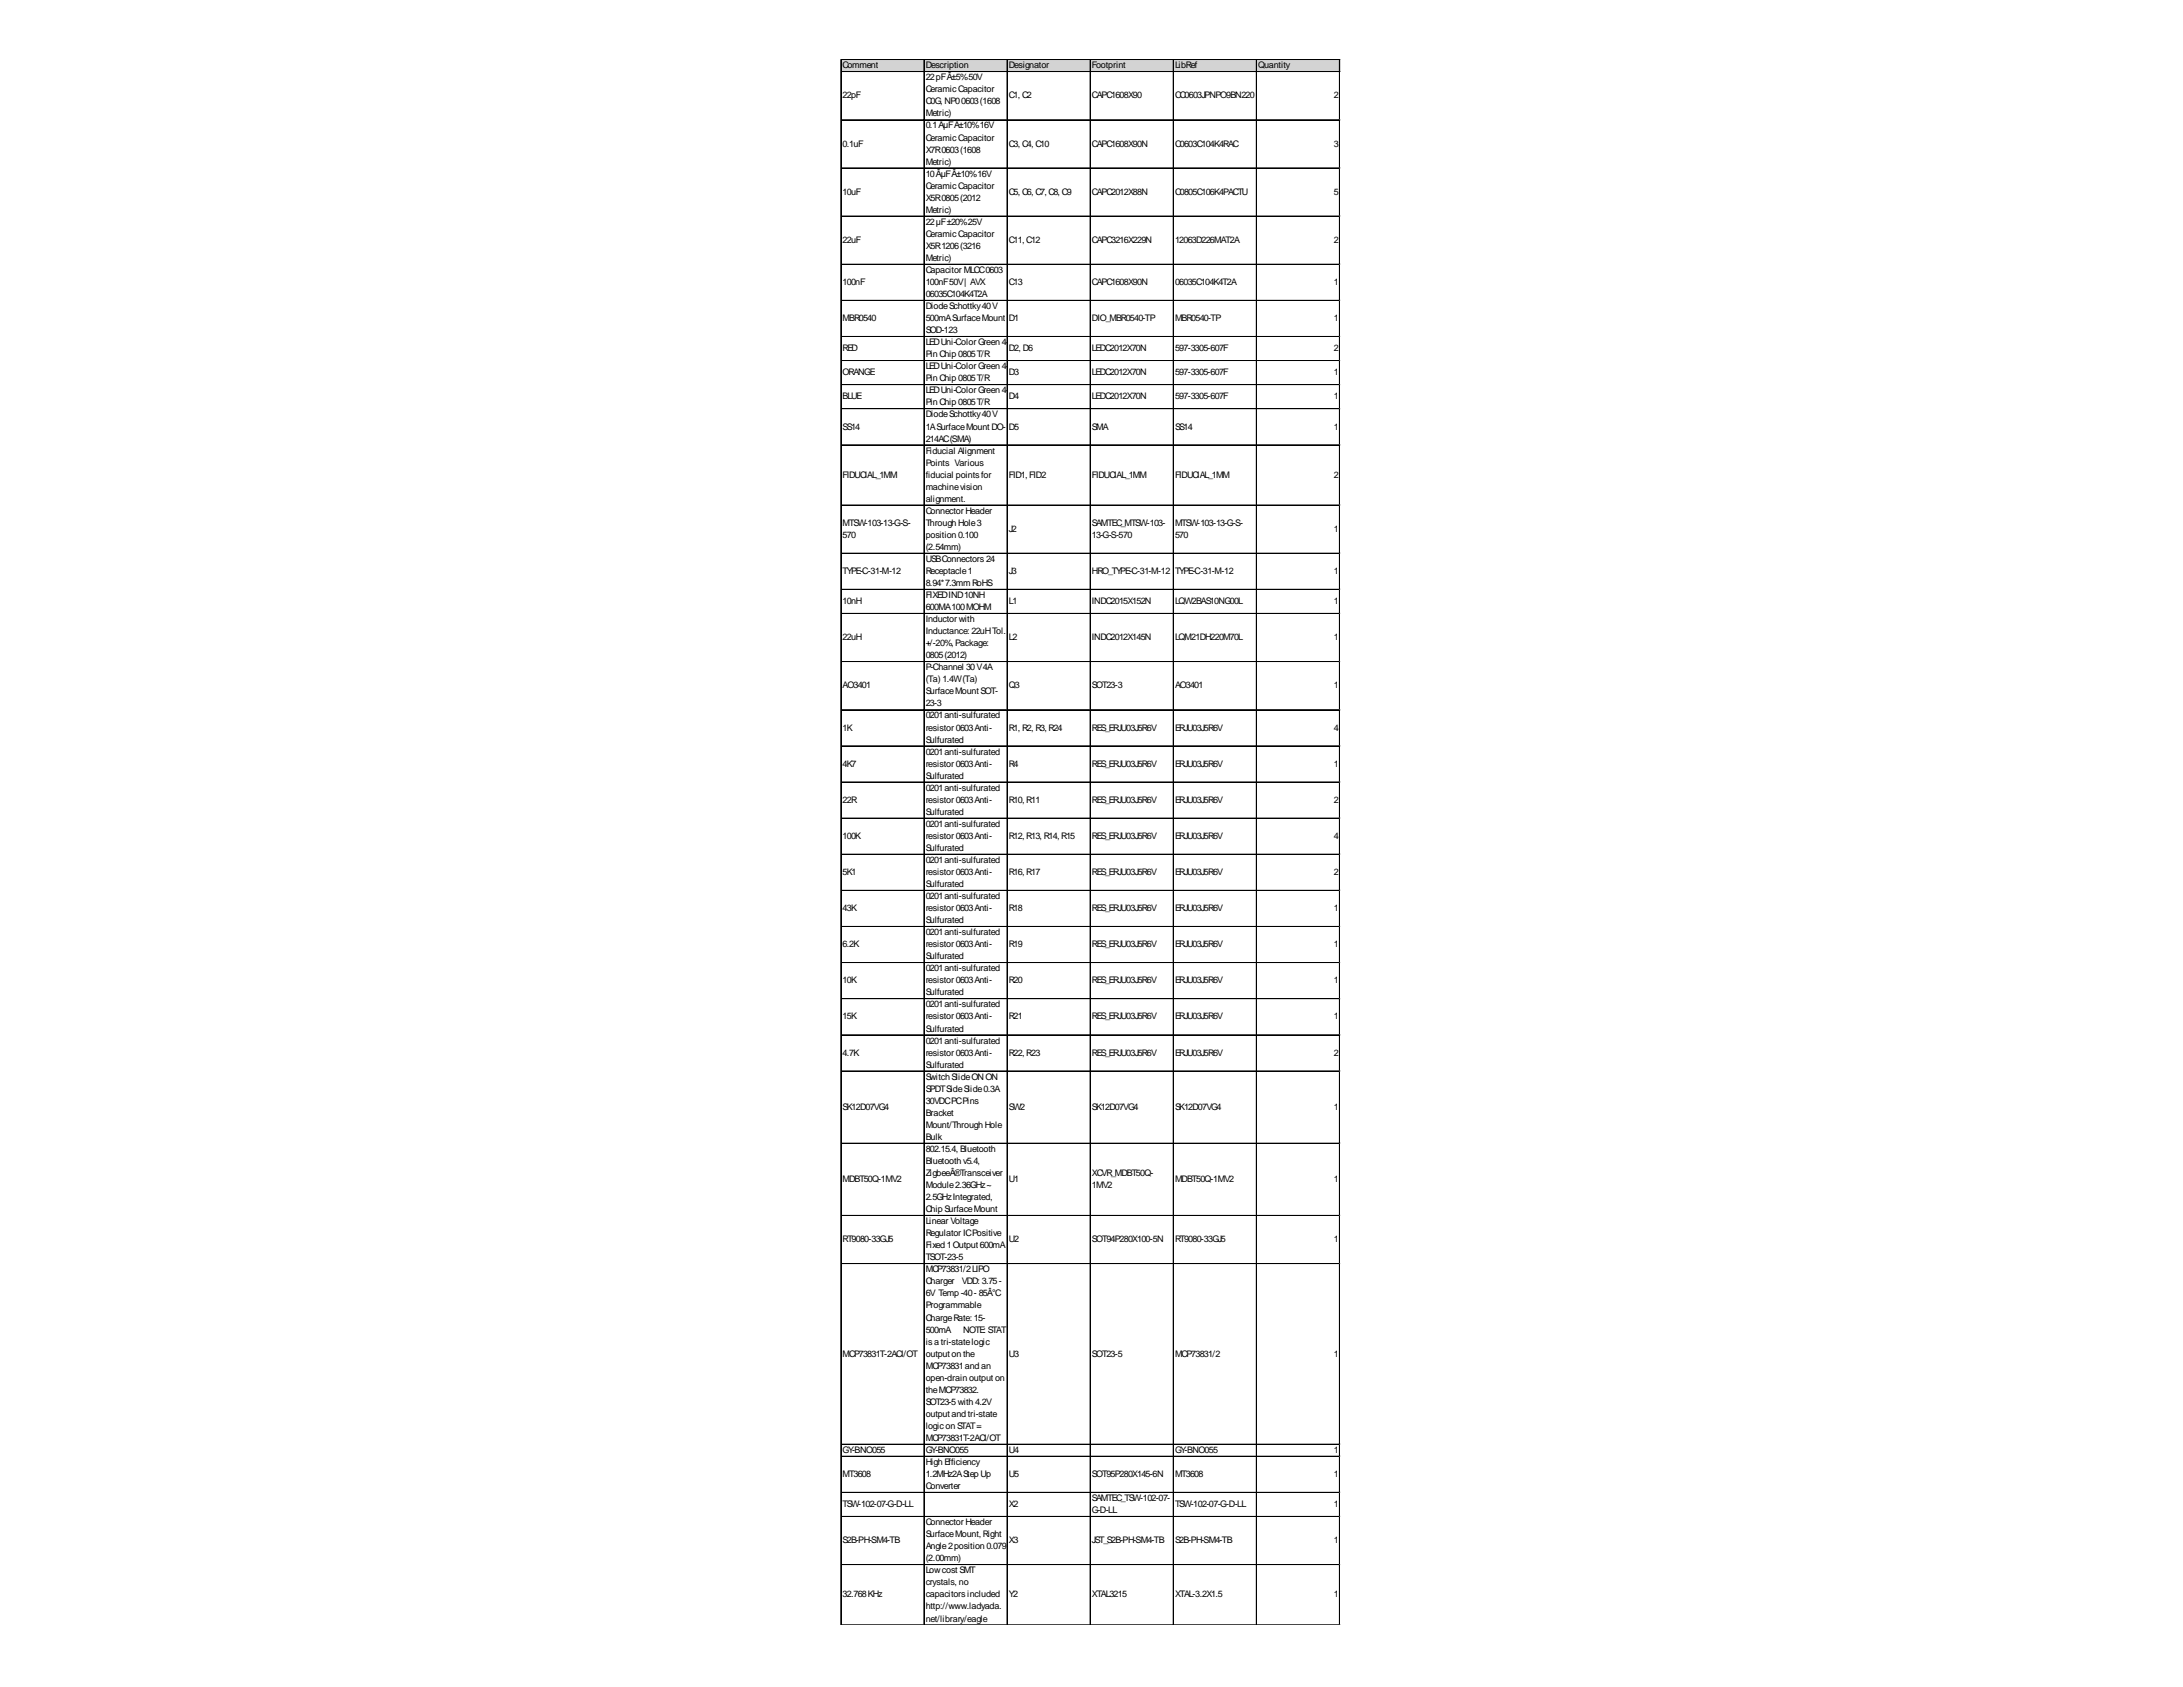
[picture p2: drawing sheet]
<svg xmlns="http://www.w3.org/2000/svg" width="279mm" height="216mm" viewBox="0 0 279 216" stroke-linecap="round" stroke-linejoin="round" font-family="sans-serif">
<defs><g id="words">
<g font-size="1.2">
<text x="107.8" y="8.7">Comment</text>
<text x="118.5" y="8.7">Description</text>
<text x="118.5" y="10.3">22pFÂ±5%50V</text>
<text x="118.5" y="11.8">CeramicCapacitor</text>
<text x="129.1" y="8.7">Designator</text>
<text x="139.8" y="8.7">Footprint</text>
<text x="150.4" y="8.7">LibRef</text>
<text x="161" y="8.7">Quantity</text>
<text x="107.8" y="12.6">22pF</text>
<text x="118.5" y="13.4">C0G, NP00603(1608</text>
<text x="118.5" y="14.9">Metric)</text>
<text x="118.5" y="16.4">0.1ÂµFÂ±10%16V</text>
<text x="118.5" y="18">CeramicCapacitor</text>
<text x="129.1" y="12.6">C1, C2</text>
<text x="139.8" y="12.6">CAPC1608X90</text>
<text x="150.4" y="12.6">CC0603JPNPO9BN220</text>
<text x="170.7" y="12.6">2</text>
<text x="107.8" y="18.8">0.1uF</text>
<text x="118.5" y="19.5">X7R0603(1608</text>
<text x="118.5" y="21.1">Metric)</text>
<text x="118.5" y="22.6">10ÂµFÂ±10%16V</text>
<text x="129.1" y="18.8">C3, C4, C10</text>
<text x="139.8" y="18.8">CAPC1608X90N</text>
<text x="150.4" y="18.8">C0603C104K4RAC</text>
<text x="170.7" y="18.8">3</text>
<text x="107.8" y="24.9">10uF</text>
<text x="118.5" y="24.1">CeramicCapacitor</text>
<text x="118.5" y="25.7">X5R0805(2012</text>
<text x="118.5" y="27.2">Metric)</text>
<text x="118.5" y="28.8">22µF±20%25V</text>
<text x="129.1" y="24.9">C5, C6, C7, C8, C9</text>
<text x="139.8" y="24.9">CAPC2012X88N</text>
<text x="150.4" y="24.9">C0805C106K4PACTU</text>
<text x="170.7" y="24.9">5</text>
<text x="107.8" y="31.1">22uF</text>
<text x="118.5" y="30.3">CeramicCapacitor</text>
<text x="118.5" y="31.9">X5R1206(3216</text>
<text x="118.5" y="33.4">Metric)</text>
<text x="118.5" y="34.9">Capacitor MLCC0603</text>
<text x="129.1" y="31.1">C11, C12</text>
<text x="139.8" y="31.1">CAPC3216X229N</text>
<text x="150.4" y="31.1">12063D226MAT2A</text>
<text x="170.7" y="31.1">2</text>
<text x="107.8" y="36.5">100nF</text>
<text x="107.8" y="41.1">MBR0540</text>
<text x="118.5" y="36.5">100nF50V| AVX</text>
<text x="118.5" y="38">06035C104K4T2A</text>
<text x="118.5" y="39.6">DiodeSchottky40V</text>
<text x="118.5" y="41.1">500mASurfaceMount</text>
<text x="129.1" y="36.5">C13</text>
<text x="129.1" y="41.1">D1</text>
<text x="139.8" y="36.5">CAPC1608X90N</text>
<text x="139.8" y="41.1">DIO_MBR0540-TP</text>
<text x="150.4" y="36.5">06035C104K4T2A</text>
<text x="150.4" y="41.1">MBR0540-TP</text>
<text x="170.7" y="36.5">1</text>
<text x="170.7" y="41.1">1</text>
<text x="107.8" y="45">RED</text>
<text x="118.5" y="42.6">SOD-123</text>
<text x="118.5" y="44.2">LEDUni-Color Green 4-</text>
<text x="118.5" y="45.7">Pin Chip 0805T/R</text>
<text x="118.5" y="47.3">LEDUni-Color Green 4-</text>
<text x="129.1" y="45">D2, D6</text>
<text x="139.8" y="45">LEDC2012X70N</text>
<text x="150.4" y="45">597-3305-607F</text>
<text x="170.7" y="45">2</text>
<text x="107.8" y="48">ORANGE</text>
<text x="107.8" y="51.1">BLUE</text>
<text x="118.5" y="48.8">Pin Chip 0805T/R</text>
<text x="118.5" y="50.3">LEDUni-Color Green 4-</text>
<text x="118.5" y="51.9">Pin Chip 0805T/R</text>
<text x="118.5" y="53.4">DiodeSchottky40V</text>
<text x="129.1" y="48">D3</text>
<text x="129.1" y="51.1">D4</text>
<text x="139.8" y="48">LEDC2012X70N</text>
<text x="139.8" y="51.1">LEDC2012X70N</text>
<text x="150.4" y="48">597-3305-607F</text>
<text x="150.4" y="51.1">597-3305-607F</text>
<text x="170.7" y="48">1</text>
<text x="170.7" y="51.1">1</text>
<text x="107.8" y="55">SS14</text>
<text x="118.5" y="55">1ASurfaceMount DO-</text>
<text x="118.5" y="56.5">214AC(SMA)</text>
<text x="118.5" y="58">Fiducial Alignment</text>
<text x="118.5" y="59.6">Points Various</text>
<text x="129.1" y="55">D5</text>
<text x="139.8" y="55">SMA</text>
<text x="150.4" y="55">SS14</text>
<text x="170.7" y="55">1</text>
<text x="107.8" y="61.1">FIDUCIAL_1MM</text>
<text x="118.5" y="61.1">fiducial pointsfor</text>
<text x="118.5" y="62.7">machinevision</text>
<text x="118.5" y="64.2">alignment.</text>
<text x="118.5" y="65.8">Connector Header</text>
<text x="129.1" y="61.1">FID1, FID2</text>
<text x="139.8" y="61.1">FIDUCIAL_1MM</text>
<text x="150.4" y="61.1">FIDUCIAL_1MM</text>
<text x="170.7" y="61.1">2</text>
<text x="107.8" y="67.3">MTSW-103-13-G-S-</text>
<text x="107.8" y="68.8">570</text>
<text x="118.5" y="67.3">Through Hole3</text>
<text x="118.5" y="68.8">position 0.100</text>
<text x="118.5" y="70.4">(2.54mm)</text>
<text x="118.5" y="71.9">USBConnectors 24</text>
<text x="129.1" y="68.1">J2</text>
<text x="139.8" y="67.3">SAMTEC_MTSW-103-</text>
<text x="139.8" y="68.8">13-G-S-570</text>
<text x="150.4" y="67.3">MTSW-103-13-G-S-</text>
<text x="150.4" y="68.8">570</text>
<text x="170.7" y="68.1">1</text>
<text x="107.8" y="73.5">TYPE-C-31-M-12</text>
<text x="107.8" y="77.3">10nH</text>
<text x="118.5" y="73.5">Receptacle1</text>
<text x="118.5" y="75">8.94*7.3mmRoHS</text>
<text x="118.5" y="76.5">FIXEDIND10NH</text>
<text x="129.1" y="73.5">J3</text>
<text x="129.1" y="77.3">L1</text>
<text x="139.8" y="73.5">HRO_TYPE-C-31-M-12</text>
<text x="139.8" y="77.3">INDC2015X152N</text>
<text x="150.4" y="73.5">TYPE-C-31-M-12</text>
<text x="150.4" y="77.3">LQW2BAS10NG00L</text>
<text x="170.7" y="73.5">1</text>
<text x="170.7" y="77.3">1</text>
<text x="107.8" y="81.9">22uH</text>
<text x="118.5" y="78.1">600MA100MOHM</text>
<text x="118.5" y="79.6">Inductor with</text>
<text x="118.5" y="81.2">Inductance: 22uHTol.</text>
<text x="118.5" y="82.7">+/-20%, Package:</text>
<text x="129.1" y="81.9">L2</text>
<text x="139.8" y="81.9">INDC2012X145N</text>
<text x="150.4" y="81.9">LQM21DH220M70L</text>
<text x="170.7" y="81.9">1</text>
<text x="107.8" y="88.1">AO3401</text>
<text x="118.5" y="84.2">0805(2012)</text>
<text x="118.5" y="85.8">P-Channel 30V4A</text>
<text x="118.5" y="87.3">(Ta) 1.4W(Ta)</text>
<text x="118.5" y="88.9">SurfaceMount SOT-</text>
<text x="129.1" y="88.1">Q3</text>
<text x="139.8" y="88.1">SOT23-3</text>
<text x="150.4" y="88.1">AO3401</text>
<text x="170.7" y="88.1">1</text>
<text x="107.8" y="93.5">1K</text>
<text x="118.5" y="90.4">23-3</text>
<text x="118.5" y="91.9">0201anti-sulfurated</text>
<text x="118.5" y="93.5">resistor 0603Anti-</text>
<text x="118.5" y="95">Sulfurated</text>
<text x="129.1" y="93.5">R1, R2, R3, R24</text>
<text x="139.8" y="93.5">RES_ERJU03J5R6V</text>
<text x="150.4" y="93.5">ERJU03J5R6V</text>
<text x="170.7" y="93.5">4</text>
<text x="107.8" y="98.1">4K7</text>
<text x="118.5" y="96.6">0201anti-sulfurated</text>
<text x="118.5" y="98.1">resistor 0603Anti-</text>
<text x="118.5" y="99.7">Sulfurated</text>
<text x="118.5" y="101.2">0201anti-sulfurated</text>
<text x="129.1" y="98.1">R4</text>
<text x="139.8" y="98.1">RES_ERJU03J5R6V</text>
<text x="150.4" y="98.1">ERJU03J5R6V</text>
<text x="170.7" y="98.1">1</text>
<text x="107.8" y="102.7">22R</text>
<text x="107.8" y="107.4">100K</text>
<text x="118.5" y="102.7">resistor 0603Anti-</text>
<text x="118.5" y="104.3">Sulfurated</text>
<text x="118.5" y="105.8">0201anti-sulfurated</text>
<text x="118.5" y="107.4">resistor 0603Anti-</text>
<text x="129.1" y="102.7">R10, R11</text>
<text x="129.1" y="107.4">R12, R13, R14, R15</text>
<text x="139.8" y="102.7">RES_ERJU03J5R6V</text>
<text x="139.8" y="107.4">RES_ERJU03J5R6V</text>
<text x="150.4" y="102.7">ERJU03J5R6V</text>
<text x="150.4" y="107.4">ERJU03J5R6V</text>
<text x="170.7" y="102.7">2</text>
<text x="170.7" y="107.4">4</text>
<text x="107.8" y="112">5K1</text>
<text x="118.5" y="108.9">Sulfurated</text>
<text x="118.5" y="110.4">0201anti-sulfurated</text>
<text x="118.5" y="112">resistor 0603Anti-</text>
<text x="118.5" y="113.5">Sulfurated</text>
<text x="129.1" y="112">R16, R17</text>
<text x="139.8" y="112">RES_ERJU03J5R6V</text>
<text x="150.4" y="112">ERJU03J5R6V</text>
<text x="170.7" y="112">2</text>
<text x="107.8" y="116.6">43K</text>
<text x="118.5" y="115.1">0201anti-sulfurated</text>
<text x="118.5" y="116.6">resistor 0603Anti-</text>
<text x="118.5" y="118.1">Sulfurated</text>
<text x="118.5" y="119.7">0201anti-sulfurated</text>
<text x="129.1" y="116.6">R18</text>
<text x="139.8" y="116.6">RES_ERJU03J5R6V</text>
<text x="150.4" y="116.6">ERJU03J5R6V</text>
<text x="170.7" y="116.6">1</text>
<text x="107.8" y="121.2">6.2K</text>
<text x="107.8" y="125.9">10K</text>
<text x="118.5" y="121.2">resistor 0603Anti-</text>
<text x="118.5" y="122.8">Sulfurated</text>
<text x="118.5" y="124.3">0201anti-sulfurated</text>
<text x="118.5" y="125.9">resistor 0603Anti-</text>
<text x="129.1" y="121.2">R19</text>
<text x="129.1" y="125.9">R20</text>
<text x="139.8" y="121.2">RES_ERJU03J5R6V</text>
<text x="139.8" y="125.9">RES_ERJU03J5R6V</text>
<text x="150.4" y="121.2">ERJU03J5R6V</text>
<text x="150.4" y="125.9">ERJU03J5R6V</text>
<text x="170.7" y="121.2">1</text>
<text x="170.7" y="125.9">1</text>
<text x="107.8" y="130.5">15K</text>
<text x="118.5" y="127.4">Sulfurated</text>
<text x="118.5" y="128.9">0201anti-sulfurated</text>
<text x="118.5" y="130.5">resistor 0603Anti-</text>
<text x="129.1" y="130.5">R21</text>
<text x="139.8" y="130.5">RES_ERJU03J5R6V</text>
<text x="150.4" y="130.5">ERJU03J5R6V</text>
<text x="170.7" y="130.5">1</text>
<text x="107.8" y="135.1">4.7K</text>
<text x="118.5" y="132">Sulfurated</text>
<text x="118.5" y="133.6">0201anti-sulfurated</text>
<text x="118.5" y="135.1">resistor 0603Anti-</text>
<text x="118.5" y="136.6">Sulfurated</text>
<text x="129.1" y="135.1">R22, R23</text>
<text x="139.8" y="135.1">RES_ERJU03J5R6V</text>
<text x="150.4" y="135.1">ERJU03J5R6V</text>
<text x="170.7" y="135.1">2</text>
<text x="107.8" y="142">SK12D07VG4</text>
<text x="118.5" y="138.2">Switch SlideONON</text>
<text x="118.5" y="139.7">SPDTSideSlide0.3A</text>
<text x="118.5" y="141.3">30VDCPCPins</text>
<text x="118.5" y="142.8">Bracket</text>
<text x="129.1" y="142">SW2</text>
<text x="139.8" y="142">SK12D07VG4</text>
<text x="150.4" y="142">SK12D07VG4</text>
<text x="170.7" y="142">1</text>
<text x="118.5" y="144.3">Mount/Through Hole</text>
<text x="118.5" y="145.9">Bulk</text>
<text x="118.5" y="147.4">802.15.4, Bluetooth</text>
<text x="118.5" y="149">Bluetooth v5.4,</text>
<text x="107.8" y="151.3">MDBT50Q-1MV2</text>
<text x="118.5" y="150.5">ZigbeeÂ®Transceiver</text>
<text x="118.5" y="152">Module2.36GHz~</text>
<text x="118.5" y="153.6">2.5GHzIntegrated,</text>
<text x="118.5" y="155.1">Chip SurfaceMount</text>
<text x="129.1" y="151.3">U1</text>
<text x="139.8" y="150.5">XCVR_MDBT50Q-</text>
<text x="139.8" y="152">1MV2</text>
<text x="150.4" y="151.3">MDBT50Q-1MV2</text>
<text x="170.7" y="151.3">1</text>
<text x="107.8" y="159">RT9080-33GJ5</text>
<text x="118.5" y="156.7">Linear Voltage</text>
<text x="118.5" y="158.2">Regulator ICPositive</text>
<text x="118.5" y="159.8">Fixed 1Output 600mA</text>
<text x="118.5" y="161.3">TSOT-23-5</text>
<text x="129.1" y="159">U2</text>
<text x="139.8" y="159">SOT94P280X100-5N</text>
<text x="150.4" y="159">RT9080-33GJ5</text>
<text x="170.7" y="159">1</text>
<text x="118.5" y="162.8">MCP73831/2LIPO</text>
<text x="118.5" y="164.4">Charger</text>
<text x="118.5" y="165.9">6V Temp -40- 85Â°C</text>
<text x="118.5" y="167.5">Programmable</text>
<text x="123.1" y="164.4">VDD: 3.75-</text>
<text x="107.8" y="173.6">MCP73831T-2ACI/OT</text>
<text x="118.5" y="169">ChargeRate: 15-</text>
<text x="118.5" y="170.5">500mA</text>
<text x="118.5" y="172.1">isa tri-statelogic</text>
<text x="118.5" y="173.6">output on the</text>
<text x="123.3" y="170.5">NOTE: STAT</text>
<text x="129.1" y="173.6">U3</text>
<text x="139.8" y="173.6">SOT23-5</text>
<text x="150.4" y="173.6">MCP73831/2</text>
<text x="170.7" y="173.6">1</text>
<text x="118.5" y="175.2">MCP73831and an</text>
<text x="118.5" y="176.7">open-drain output on</text>
<text x="118.5" y="178.2">theMCP73832.</text>
<text x="118.5" y="179.8">SOT23-5with 4.2V</text>
<text x="107.8" y="185.9">GY-BNO055</text>
<text x="118.5" y="181.3">output and tri-state</text>
<text x="118.5" y="182.9">logicon STAT=</text>
<text x="118.5" y="184.4">MCP73831T-2ACI/OT</text>
<text x="118.5" y="185.9">GY-BNO055</text>
<text x="129.1" y="185.9">U4</text>
<text x="150.4" y="185.9">GY-BNO055</text>
<text x="170.7" y="185.9">1</text>
<text x="107.8" y="189">MT3608</text>
<text x="118.5" y="187.5">High Efficiency</text>
<text x="118.5" y="189">1.2MHz2AStep Up</text>
<text x="118.5" y="190.6">Converter</text>
<text x="129.1" y="189">U5</text>
<text x="139.8" y="189">SOT95P280X145-6N</text>
<text x="150.4" y="189">MT3608</text>
<text x="170.7" y="189">1</text>
<text x="107.8" y="192.9">TSW-102-07-G-D-LL</text>
<text x="107.8" y="197.5">S2B-PH-SM4-TB</text>
<text x="118.5" y="195.2">Connector Header</text>
<text x="118.5" y="196.7">SurfaceMount, Right</text>
<text x="129.1" y="192.9">X2</text>
<text x="129.1" y="197.5">X3</text>
<text x="139.8" y="192.1">SAMTEC_TSW-102-07-</text>
<text x="139.8" y="193.7">G-D-LL</text>
<text x="139.8" y="197.5">JST_S2B-PH-SM4-TB</text>
<text x="150.4" y="192.9">TSW-102-07-G-D-LL</text>
<text x="150.4" y="197.5">S2B-PH-SM4-TB</text>
<text x="170.7" y="192.9">1</text>
<text x="170.7" y="197.5">1</text>
<text x="118.5" y="198.3">Angle2position 0.079</text>
<text x="118.5" y="199.8">(2.00mm)</text>
<text x="118.5" y="201.4">Lowcost SMT</text>
<text x="118.5" y="202.9">crystals, no</text>
<text x="107.8" y="204.4">32.768KHz</text>
<text x="118.5" y="204.4">capacitors included</text>
<text x="118.5" y="206">http://www.ladyada.</text>
<text x="118.5" y="207.5">net/library/eagle</text>
<text x="129.1" y="204.4">Y2</text>
<text x="139.8" y="204.4">XTAL3215</text>
<text x="150.4" y="204.4">XTAL-3.2X1.5</text>
<text x="170.7" y="204.4">1</text>
</g>
</g></defs>
<path d="M107.6 7.6h64v1.6h-64z" fill="#d3d3d3"/>
<g fill="none" stroke="#000" stroke-width=".13">
<path d="M107.6 7.6v200.3M107.7 7.6v200.3M107.7 7.6h63.8M107.7 7.7h63.8M107.7 9.2h63.8M107.7 15.3h63.8M107.7 15.4h63.8M118.2 7.7v200.2M118.3 7.7v200.2M128.9 7.7v200.2M139.5 7.7v200.2M139.6 7.7v200.2"/>
<path d="M150.2 7.7v200.2M160.8 7.7v200.2M171.4 7.7v200.2M171.5 7.7v200.2M107.7 21.5h63.8M107.7 27.6h63.8M107.7 27.7h63.8M107.7 33.8h63.8M107.7 33.9h63.8M107.7 38.4h63.8M107.7 38.5h63.8M107.7 43.1h63.8"/>
<path d="M107.7 46.1h63.8M107.7 46.2h63.8M107.7 49.2h63.8M107.7 49.3h63.8M107.7 52.3h63.8M107.7 56.9h63.8M107.7 57h63.8M107.7 64.6h63.8M107.7 64.7h63.8M107.7 70.8h63.8M107.7 75.4h63.8M107.7 75.5h63.8"/>
<path d="M107.7 78.5h63.8M107.7 84.7h63.8M107.7 90.8h63.8M107.7 90.9h63.8M107.7 95.4h63.8M107.7 95.5h63.8M107.7 100.1h63.8M107.7 104.7h63.8M107.7 109.3h63.8M107.7 109.4h63.8M107.7 113.9h63.8M107.7 114h63.8"/>
<path d="M107.7 118.6h63.8M107.7 123.2h63.8M107.7 127.8h63.8M107.7 132.4h63.8M107.7 132.5h63.8M107.7 137.1h63.8M107.7 146.3h63.8M107.7 155.5h63.8M107.7 155.6h63.8M107.7 161.7h63.8M107.7 184.8h63.8M107.7 184.9h63.8"/>
<path d="M107.7 186.4h63.8M107.7 191h63.8M107.7 194.1h63.8M107.7 200.2h63.8M107.7 200.3h63.8"/>
</g>
<path d="M171.5 15.3h.1" fill="none" stroke="#e0e0e0" stroke-width=".13"/>
<path d="M171.5 15.3l.1 .1z" fill="#e0e0e0"/>
<path d="M171.5 21.5h.1" fill="none" stroke="#e0e0e0" stroke-width=".13"/>
<path d="M171.5 21.5l.1 .1z" fill="#e0e0e0"/>
<path d="M171.5 27.6h.1" fill="none" stroke="#e0e0e0" stroke-width=".13"/>
<path d="M171.5 27.6l.1 .1z" fill="#e0e0e0"/>
<path d="M171.5 33.8h.1" fill="none" stroke="#e0e0e0" stroke-width=".13"/>
<path d="M171.5 33.8l.1 .1z" fill="#e0e0e0"/>
<path d="M171.5 38.4h.1" fill="none" stroke="#e0e0e0" stroke-width=".13"/>
<path d="M171.5 38.4l.1 .1z" fill="#e0e0e0"/>
<path d="M171.5 43.1h.1" fill="none" stroke="#e0e0e0" stroke-width=".13"/>
<path d="M171.5 43.1h.1z" fill="#e0e0e0"/>
<path d="M171.5 46.1h.1" fill="none" stroke="#e0e0e0" stroke-width=".13"/>
<path d="M171.5 46.1l.1 .1z" fill="#e0e0e0"/>
<path d="M171.5 49.2h.1" fill="none" stroke="#e0e0e0" stroke-width=".13"/>
<path d="M171.5 49.2l.1 .1z" fill="#e0e0e0"/>
<path d="M171.5 52.3h.1" fill="none" stroke="#e0e0e0" stroke-width=".13"/>
<path d="M171.5 52.3l.1 .1z" fill="#e0e0e0"/>
<path d="M171.5 56.9h.1" fill="none" stroke="#e0e0e0" stroke-width=".13"/>
<path d="M171.5 56.9l.1 .1z" fill="#e0e0e0"/>
<path d="M171.5 64.6h.1" fill="none" stroke="#e0e0e0" stroke-width=".13"/>
<path d="M171.5 64.6l.1 .1z" fill="#e0e0e0"/>
<path d="M171.5 70.8h.1" fill="none" stroke="#e0e0e0" stroke-width=".13"/>
<path d="M171.5 70.8l.1 .1z" fill="#e0e0e0"/>
<path d="M171.5 75.4h.1" fill="none" stroke="#e0e0e0" stroke-width=".13"/>
<path d="M171.5 75.4l.1 .1z" fill="#e0e0e0"/>
<path d="M171.5 78.5h.1" fill="none" stroke="#e0e0e0" stroke-width=".13"/>
<path d="M171.5 78.5l.1 .1z" fill="#e0e0e0"/>
<path d="M171.5 84.7h.1" fill="none" stroke="#e0e0e0" stroke-width=".13"/>
<path d="M171.5 84.7h.1z" fill="#e0e0e0"/>
<path d="M171.5 90.8h.1" fill="none" stroke="#e0e0e0" stroke-width=".13"/>
<path d="M171.5 90.8l.1 .1z" fill="#e0e0e0"/>
<path d="M171.5 95.4h.1" fill="none" stroke="#e0e0e0" stroke-width=".13"/>
<path d="M171.5 95.4l.1 .1z" fill="#e0e0e0"/>
<path d="M171.5 100.1h.1" fill="none" stroke="#e0e0e0" stroke-width=".13"/>
<path d="M171.5 100.1h.1z" fill="#e0e0e0"/>
<path d="M171.5 104.7h.1" fill="none" stroke="#e0e0e0" stroke-width=".13"/>
<path d="M171.5 104.7l.1 .1z" fill="#e0e0e0"/>
<path d="M171.5 109.3h.1" fill="none" stroke="#e0e0e0" stroke-width=".13"/>
<path d="M171.5 109.3l.1 .1z" fill="#e0e0e0"/>
<path d="M171.5 113.9h.1" fill="none" stroke="#e0e0e0" stroke-width=".13"/>
<path d="M171.5 113.9l.1 .1z" fill="#e0e0e0"/>
<path d="M171.5 118.6h.1" fill="none" stroke="#e0e0e0" stroke-width=".13"/>
<path d="M171.5 118.6h.1z" fill="#e0e0e0"/>
<path d="M171.5 123.2h.1" fill="none" stroke="#e0e0e0" stroke-width=".13"/>
<path d="M171.5 123.2l.1 .1z" fill="#e0e0e0"/>
<path d="M171.5 127.8h.1" fill="none" stroke="#e0e0e0" stroke-width=".13"/>
<path d="M171.5 127.8l.1 .1z" fill="#e0e0e0"/>
<path d="M171.5 132.4h.1" fill="none" stroke="#e0e0e0" stroke-width=".13"/>
<path d="M171.5 132.4l.1 .1z" fill="#e0e0e0"/>
<path d="M171.5 137.1h.1" fill="none" stroke="#e0e0e0" stroke-width=".13"/>
<path d="M171.5 137.1h.1z" fill="#e0e0e0"/>
<path d="M171.5 146.3h.1" fill="none" stroke="#e0e0e0" stroke-width=".13"/>
<path d="M171.5 146.3l.1 .1z" fill="#e0e0e0"/>
<path d="M171.5 155.5h.1" fill="none" stroke="#e0e0e0" stroke-width=".13"/>
<path d="M171.5 155.5l.1 .1z" fill="#e0e0e0"/>
<path d="M171.5 161.7h.1" fill="none" stroke="#e0e0e0" stroke-width=".13"/>
<path d="M171.5 161.7l.1 .1z" fill="#e0e0e0"/>
<path d="M171.5 184.8h.1" fill="none" stroke="#e0e0e0" stroke-width=".13"/>
<path d="M171.5 184.8l.1 .1z" fill="#e0e0e0"/>
<path d="M171.5 186.4h.1" fill="none" stroke="#e0e0e0" stroke-width=".13"/>
<path d="M171.5 186.4h.1z" fill="#e0e0e0"/>
<path d="M171.5 191h.1" fill="none" stroke="#e0e0e0" stroke-width=".13"/>
<path d="M171.5 191l.1 .1z" fill="#e0e0e0"/>
<path d="M171.5 194.1h.1" fill="none" stroke="#e0e0e0" stroke-width=".13"/>
<path d="M171.5 194.1h.1z" fill="#e0e0e0"/>
<path d="M171.5 200.2h.1" fill="none" stroke="#e0e0e0" stroke-width=".13"/>
<path d="M171.5 200.2l.1 .1z" fill="#e0e0e0"/>
<use href="#words"/>
</svg>
